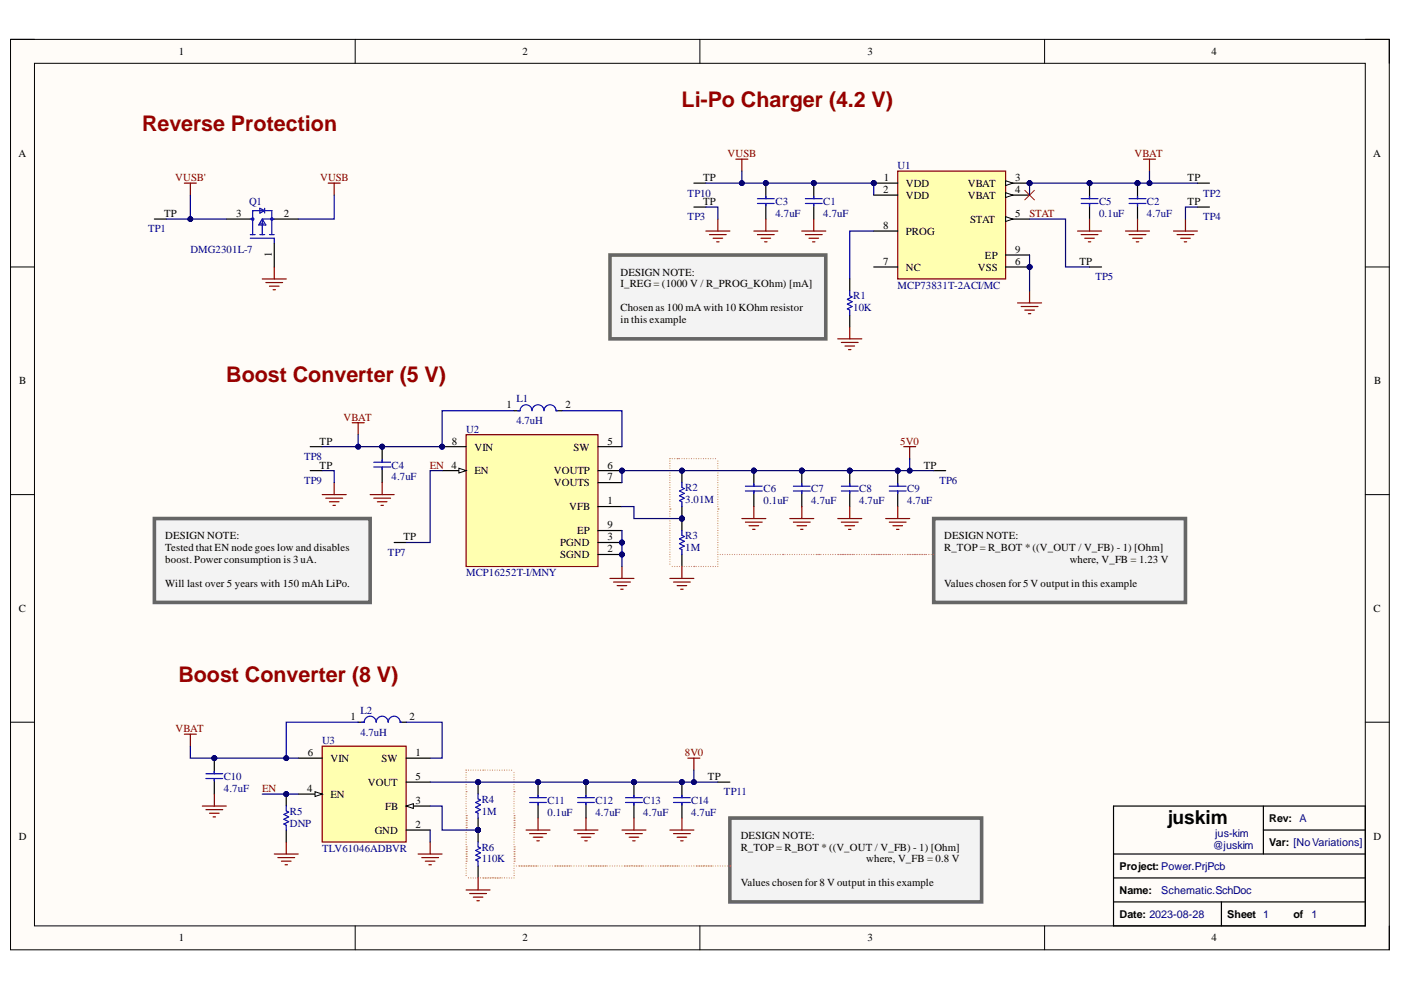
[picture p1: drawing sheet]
<svg xmlns="http://www.w3.org/2000/svg" width="297mm" height="210mm" viewBox="0 0 297 210" stroke-linecap="round" stroke-linejoin="round" font-family="sans-serif">
<defs><g id="words">
<g font-size="4.6" fill="#980000">
<text x="144.5" y="22.6">Li-Po Charger (4.2 V)</text>
<text x="30.1" y="27.7">Reverse Protection</text>
<text x="48" y="81.1">Boost Converter (5 V)</text>
<text x="37.8" y="144.6">Boost Converter (8 V)</text>
</g>
<text font-size="4.1" x="247.5" y="174.7">juskim</text>
<g font-size="2.3">
<text x="37.9" y="11.7">1</text>
<text x="110.8" y="11.7">2</text>
<text x="183.9" y="11.7">3</text>
<text x="256.9" y="11.7">4</text>
<text x="3.9" y="33.3">A</text>
<text x="291.1" y="33.3">A</text>
<text x="149.1" y="38.4">TP</text>
<text x="187.2" y="40.9">2</text>
<text x="187.4" y="38.4">1</text>
<text x="192.1" y="39.6">VDD</text>
<text x="205.2" y="39.6">VBAT</text>
<text x="215.3" y="38.4">3</text>
<text x="215.3" y="40.9">4</text>
<text x="251.8" y="38.4">TP</text>
<text x="34.8" y="46">TP</text>
<text x="50.1" y="46">3</text>
<text x="60.2" y="46">2</text>
<text x="149.1" y="43.4">TP</text>
<text x="192.1" y="42.2">VDD</text>
<text x="205.2" y="42.2">VBAT</text>
<text x="205.7" y="47.3">STAT</text>
<text x="215.3" y="46">5</text>
<text x="251.8" y="43.4">TP</text>
<text x="187.2" y="48.5">8</text>
<text x="192.1" y="49.8">PROG</text>
<text x="215.3" y="53.6">9</text>
<text x="57.6" y="54.4" transform="rotate(-90 57.6 54.4)">1</text>
<text x="131.6" y="58.4">DESIGN NOTE:</text>
<text x="187.2" y="56.1">7</text>
<text x="192.1" y="57.4">NC</text>
<text x="207.3" y="57.4">VSS</text>
<text x="208.8" y="54.9">EP</text>
<text x="215.3" y="56.1">6</text>
<text x="228.9" y="56.1">TP</text>
<text x="131.6" y="60.9">I_REG = (1000 V / R_PROG_KOhm) [mA]</text>
<text x="131.6" y="66">Chosen as 100 mA with 10 KOhm resistor</text>
<text x="131.6" y="68.6">in this example</text>
<text x="4.1" y="81.5">B</text>
<text x="291.3" y="81.5">B</text>
<text x="107.4" y="86.6">1</text>
<text x="119.9" y="86.6">2</text>
<text x="67.8" y="94.3">TP</text>
<text x="95.8" y="94.3">8</text>
<text x="100.6" y="95.5">VIN</text>
<text x="121.6" y="95.5">SW</text>
<text x="128.8" y="94.3">5</text>
<text x="67.8" y="99.3">TP</text>
<text x="100.6" y="100.6">EN</text>
<text x="117.4" y="100.6">VOUTP</text>
<text x="128.8" y="99.3">6</text>
<text x="128.8" y="101.9">7</text>
<text x="195.9" y="99.3">TP</text>
<text x="117.4" y="103.1">VOUTS</text>
<text x="128.8" y="106.9">1</text>
<text x="120.7" y="108.2">VFB</text>
<text x="122.3" y="113.3">EP</text>
<text x="128.8" y="112">9</text>
<text x="35" y="114.3">DESIGN NOTE:</text>
<text x="35" y="116.8">Tested that EN node goes low and disables</text>
<text x="35" y="119.4">boost. Power consumption is 3 uA.</text>
<text x="85.5" y="114.6">TP</text>
<text x="118.8" y="115.8">PGND</text>
<text x="118.8" y="118.4">SGND</text>
<text x="128.8" y="114.6">3</text>
<text x="128.8" y="117.1">2</text>
<text x="200.2" y="114.3">DESIGN NOTE:</text>
<text x="200.2" y="116.8">R_TOP = R_BOT * ((V_OUT / V_FB) - 1) [Ohm]</text>
<text x="226.8" y="119.4">where, V_FB = 1.23 V</text>
<text x="35" y="124.4">Will last over 5 years with 150 mAh LiPo.</text>
<text x="200.2" y="124.4">Values chosen for 5 V output in this example</text>
<text x="4" y="129.8">C</text>
<text x="291.2" y="129.8">C</text>
<text x="74.3" y="152.7">1</text>
<text x="86.8" y="152.7">2</text>
<text x="65.2" y="160.3">6</text>
<text x="70.1" y="161.6">VIN</text>
<text x="80.9" y="161.6">SW</text>
<text x="88.1" y="160.3">1</text>
<text x="65.2" y="167.9">4</text>
<text x="78" y="166.6">VOUT</text>
<text x="88.1" y="165.4">5</text>
<text x="150.1" y="165.4">TP</text>
<text x="70.1" y="169.2">EN</text>
<text x="81.7" y="171.7">FB</text>
<text x="88.1" y="170.4">3</text>
<text x="4" y="178">D</text>
<text x="79.5" y="176.8">GND</text>
<text x="88.1" y="175.5">2</text>
<text x="157" y="177.8">DESIGN NOTE:</text>
<text x="269.1" y="174.2">Rev: A</text>
<text x="269.1" y="179.3">Var: [NoVariations]</text>
<text x="291.2" y="178">D</text>
<text x="157" y="180.3">R_TOP = R_BOT * ((V_OUT / V_FB) - 1) [Ohm]</text>
<text x="183.7" y="182.9">where, V_FB = 0.8 V</text>
<text x="237.3" y="184.4">Project: Power.PrjPcb</text>
<text x="157" y="187.9">Values chosen for 8 V output in this example</text>
<text x="237.3" y="189.5">Name:</text>
<text x="237.3" y="194.5">Date: 2023-08-28</text>
<text x="260.2" y="194.5">Sheet 1</text>
<text x="274.2" y="194.5">of</text>
<text x="37.9" y="199.6">1</text>
<text x="110.8" y="199.6">2</text>
<text x="183.9" y="199.6">3</text>
<text x="256.9" y="199.6">4</text>
</g>
<g font-size="2.3" fill="#800000">
<text x="154.2" y="33.3">VUSB</text>
<text x="240.6" y="33.3">VBAT</text>
<text x="37.1" y="38.4">VUSB'</text>
<text x="67.9" y="38.4">VUSB</text>
<text x="218.3" y="46">STAT</text>
<text x="72.9" y="89.2">VBAT</text>
<text x="190.9" y="94.3">5V0</text>
<text x="91.1" y="99.3">EN 4</text>
<text x="37.2" y="155.2">VBAT</text>
<text x="145.2" y="160.3">8V0</text>
<text x="55.6" y="167.9">EN</text>
</g>
<g font-size="2.3" fill="#000080">
<text x="190.3" y="35.8">U1</text>
<text x="145.8" y="41.7">TP10</text>
<text x="255.1" y="41.7">TP2</text>
<text x="52.8" y="43.4">Q1</text>
<text x="145.8" y="46.7">TP3</text>
<text x="164.4" y="46">4.7uF</text>
<text x="164.4" y="43.4">C3</text>
<text x="174.6" y="46">4.7uF</text>
<text x="174.6" y="43.4">C1</text>
<text x="233" y="46">0.1uF</text>
<text x="233" y="43.4">C5</text>
<text x="243.2" y="46">4.7uF</text>
<text x="243.2" y="43.4">C2</text>
<text x="255.1" y="46.7">TP4</text>
<text x="31.4" y="49.3">TP1</text>
<text x="40.4" y="53.6">DMG2301L-7</text>
<text x="232.3" y="59.4">TP5</text>
<text x="180.9" y="63.5">R1</text>
<text x="190.3" y="61.2">MCP73831T-2ACI/MC</text>
<text x="180.9" y="66">10K</text>
<text x="109.5" y="89.9">4.7uH</text>
<text x="109.5" y="85.3">L1</text>
<text x="98.8" y="91.7">U2</text>
<text x="64.5" y="97.6">TP8</text>
<text x="83" y="101.9">4.7uF</text>
<text x="83" y="99.3">C4</text>
<text x="64.5" y="102.6">TP9</text>
<text x="145.3" y="106.7">3.01M</text>
<text x="145.3" y="104.2">R2</text>
<text x="161.9" y="106.9">0.1uF</text>
<text x="161.9" y="104.4">C6</text>
<text x="172" y="106.9">4.7uF</text>
<text x="172" y="104.4">C7</text>
<text x="182.2" y="106.9">4.7uF</text>
<text x="182.2" y="104.4">C8</text>
<text x="192.3" y="106.9">4.7uF</text>
<text x="192.3" y="104.4">C9</text>
<text x="199.2" y="102.6">TP6</text>
<text x="82.2" y="117.9">TP7</text>
<text x="145.3" y="116.8">1M</text>
<text x="145.3" y="114.3">R3</text>
<text x="98.8" y="122.2">MCP16252T-I/MNY</text>
<text x="76.4" y="156">4.7uH</text>
<text x="76.4" y="151.4">L2</text>
<text x="68.3" y="157.8">U3</text>
<text x="47.5" y="167.9">4.7uF</text>
<text x="47.5" y="165.4">C10</text>
<text x="61.4" y="172.7">R5</text>
<text x="102.1" y="172.7">1M</text>
<text x="102.1" y="170.2">R4</text>
<text x="116.1" y="173">0.1uF</text>
<text x="116.1" y="170.4">C11</text>
<text x="126.2" y="173">4.7uF</text>
<text x="126.2" y="170.4">C12</text>
<text x="136.4" y="173">4.7uF</text>
<text x="136.4" y="170.4">C13</text>
<text x="146.5" y="173">4.7uF</text>
<text x="146.5" y="170.4">C14</text>
<text x="153.5" y="168.7">TP11</text>
<text x="61.4" y="175.3">DNP</text>
<text x="257.6" y="177.5">jus-kim</text>
<text x="68.3" y="180.6">TLV61046ADBVR</text>
<text x="102.1" y="182.9">110K</text>
<text x="102.1" y="180.3">R6</text>
<text x="257.1" y="180.1">@juskim</text>
<text x="246.2" y="189.5">Schematic.SchDoc</text>
<text x="278" y="194.5">1</text>
</g>
</g></defs>
<path d="M2.2 8.4h292.4v193h-292.4z" fill-rule="evenodd" fill="#fffcf8"/>
<path d="M2.2 8.4h292.4v193h-292.4z" fill="none" stroke="#000" stroke-width=".21"/>
<path d="M7.3 13.4h282.2v182.9h-282.2z" fill-rule="evenodd" fill="#fffcf8"/>
<g fill="none" stroke="#000" stroke-width=".21">
<path d="M2.2 8.3h5.1M7.3 13.4h282.2v182.9h-282.2zM75.3 8.3v5.1M148.4 8.3v5.1M221.5 8.4v5M289.5 8.4h5.1v5M2.2 56.6h5.1M289.5 56.6h5.1M2.2 104.9h5.1M289.5 104.9h5.1M2.2 153.1h5.1M289.5 153.1h5.1"/>
<path d="M75.3 196.3v5.1M148.4 196.3v5.1M221.5 196.3v5.1M294.6 196.3v5.1"/>
</g>
<path d="M236.1 170.9h53.4v25.4h-53.4zM267.9 170.9v10.2M267.9 176h21.6M236.1 191.2h53.4M236.1 186.1h53.4M236.1 181.1h53.4M259 191.2v5.1" fill="none" stroke="#000" stroke-width=".25"/>
<circle cx="185.2" cy="38.8" r=".51" fill="#000080"/>
<circle cx="185.2" cy="38.8" r=".51" fill="none" stroke="#000080" stroke-width=".21"/>
<circle cx="218.3" cy="38.8" r=".51" fill="#000080"/>
<circle cx="218.3" cy="38.8" r=".51" fill="none" stroke="#000080" stroke-width=".21"/>
<circle cx="218.3" cy="56.6" r=".51" fill="#000080"/>
<circle cx="218.3" cy="56.6" r=".51" fill="none" stroke="#000080" stroke-width=".21"/>
<path d="M190.3 36.3h22.9v22.8h-22.9z" fill-rule="evenodd" fill="#ffffb0"/>
<path d="M190.3 36.3h22.9v22.8h-22.9z" fill="none" stroke="#800000" stroke-width=".25"/>
<path d="M185.2 38.8h5.1" fill="none" stroke="#000" stroke-width=".25"/>
<circle cx="185.2" cy="38.8" r=".51" fill="#000080"/>
<circle cx="185.2" cy="38.8" r=".51" fill="none" stroke="#000080" stroke-width=".21"/>
<path d="M213.2 38.8h5.1M185.2 41.4h5.1" fill="none" stroke="#000" stroke-width=".25"/>
<path d="M213.2 38.3l1.5 .5-1.5 .5z" fill="#f8fcff"/>
<path d="M213.2 38.3l1.5 .5-1.5 .5z" fill="none" stroke="#000" stroke-width=".21"/>
<circle cx="218.3" cy="38.8" r=".51" fill="#000080"/>
<circle cx="218.3" cy="38.8" r=".51" fill="none" stroke="#000080" stroke-width=".21"/>
<path d="M213.2 41.4h5.1" fill="none" stroke="#000" stroke-width=".25"/>
<path d="M213.2 40.9l1.5 .5-1.5 .5z" fill="#f8fcff"/>
<path d="M213.2 40.9l1.5 .5-1.5 .5z" fill="none" stroke="#000" stroke-width=".21"/>
<path d="M213.2 56.6h5.1" fill="none" stroke="#000" stroke-width=".25"/>
<circle cx="218.3" cy="56.6" r=".51" fill="#000080"/>
<circle cx="218.3" cy="56.6" r=".51" fill="none" stroke="#000080" stroke-width=".21"/>
<path d="M213.2 54.1h5.1M213.2 46.4h5.1" fill="none" stroke="#000" stroke-width=".25"/>
<path d="M213.2 45.9l1.5 .5-1.5 .6z" fill="#f8fcff"/>
<path d="M213.2 45.9l1.5 .5-1.5 .6z" fill="none" stroke="#000" stroke-width=".21"/>
<path d="M185.2 49h5.1M185.2 56.6h5.1" fill="none" stroke="#000" stroke-width=".25"/>
<path d="M156 33.7h2.6M157.3 33.7v2.6M215.8 64.2h5M216.5 65h3.6M217.3 65.7h2M218 66.5h.6M218.3 61.7v2.5" fill="none" stroke="#800000" stroke-width=".25"/>
<circle cx="93.7" cy="94.7" r=".51" fill="#000080"/>
<circle cx="93.7" cy="94.7" r=".51" fill="none" stroke="#000080" stroke-width=".21"/>
<circle cx="131.9" cy="99.8" r=".51" fill="#000080"/>
<circle cx="131.9" cy="99.8" r=".51" fill="none" stroke="#000080" stroke-width=".21"/>
<circle cx="131.9" cy="115" r=".51" fill="#000080"/>
<circle cx="131.9" cy="115" r=".51" fill="none" stroke="#000080" stroke-width=".21"/>
<circle cx="131.9" cy="117.6" r=".51" fill="#000080"/>
<circle cx="131.9" cy="117.6" r=".51" fill="none" stroke="#000080" stroke-width=".21"/>
<path d="M98.8 92.2h28v27.9h-28z" fill-rule="evenodd" fill="#ffffb0"/>
<path d="M98.8 92.2h28v27.9h-28z" fill="none" stroke="#800000" stroke-width=".25"/>
<path d="M93.7 94.7h5.1" fill="none" stroke="#000" stroke-width=".25"/>
<circle cx="93.7" cy="94.7" r=".51" fill="#000080"/>
<circle cx="93.7" cy="94.7" r=".51" fill="none" stroke="#000080" stroke-width=".21"/>
<path d="M93.7 99.8h5.1" fill="none" stroke="#000" stroke-width=".25"/>
<path d="M97.3 99.3l1.5 .5-1.5 .5z" fill="#f8fcff"/>
<path d="M97.3 99.3l1.5 .5-1.5 .5z" fill="none" stroke="#000" stroke-width=".21"/>
<path d="M126.8 94.7h5.1M126.8 99.8h5.1M126.8 112.5h5.1M126.8 107.4h5.1" fill="none" stroke="#000" stroke-width=".25"/>
<circle cx="131.9" cy="99.8" r=".51" fill="#000080"/>
<circle cx="131.9" cy="99.8" r=".51" fill="none" stroke="#000080" stroke-width=".21"/>
<path d="M126.8 102.3h5.1M126.8 115h5.1" fill="none" stroke="#000" stroke-width=".25"/>
<circle cx="131.9" cy="115" r=".51" fill="#000080"/>
<circle cx="131.9" cy="115" r=".51" fill="none" stroke="#000080" stroke-width=".21"/>
<path d="M126.8 117.6h5.1" fill="none" stroke="#000" stroke-width=".25"/>
<circle cx="131.9" cy="117.6" r=".51" fill="#000080"/>
<circle cx="131.9" cy="117.6" r=".51" fill="none" stroke="#000080" stroke-width=".21"/>
<circle cx="172.5" cy="38.8" r=".51" fill="#000080"/>
<circle cx="172.5" cy="38.8" r=".51" fill="none" stroke="#000080" stroke-width=".21"/>
<path d="M172.5 38.8v3.3" fill="none" stroke="#000" stroke-width=".25"/>
<circle cx="172.5" cy="38.8" r=".51" fill="#000080"/>
<circle cx="172.5" cy="38.8" r=".51" fill="none" stroke="#000080" stroke-width=".21"/>
<path d="M172.5 43.1v3.3" fill="none" stroke="#000" stroke-width=".25"/>
<path d="M170.8 43.1h3.5M170.8 42.1h3.5M172.5 41.6v.5M172.5 43.1v.5" fill="none" stroke="#00f" stroke-width=".25"/>
<circle cx="241.2" cy="38.8" r=".51" fill="#000080"/>
<circle cx="241.2" cy="38.8" r=".51" fill="none" stroke="#000080" stroke-width=".21"/>
<path d="M241.2 38.8v3.3" fill="none" stroke="#000" stroke-width=".25"/>
<circle cx="241.2" cy="38.8" r=".51" fill="#000080"/>
<circle cx="241.2" cy="38.8" r=".51" fill="none" stroke="#000080" stroke-width=".21"/>
<path d="M241.2 43.1v3.3" fill="none" stroke="#000" stroke-width=".25"/>
<path d="M239.4 43.1h3.6M239.4 42.1h3.6M241.2 41.6v.5M241.2 43.1v.5" fill="none" stroke="#00f" stroke-width=".25"/>
<path d="M238.6 49h5.1M239.4 49.7h3.6M240.2 50.5h2M240.9 51.3h.5M241.2 46.4v2.6" fill="none" stroke="#800000" stroke-width=".25"/>
<path d="M129.3 54.1h45.8v17.7h-45.8z" fill-rule="evenodd" fill="#f3f3f3"/>
<path d="M129.3 54.1h45.8v17.7h-45.8z" fill="none" stroke="#666" stroke-width=".76"/>
<path d="M180.2 59.1v2.6M180.2 66.8v2.5" fill="none" stroke="#000" stroke-width=".25"/>
<path d="M180.2 61.7v1l.5 .3-1 .5 1 .5-1 .5 1 .5-1 .5 .5 .2v1.1" fill="none" stroke="#00f" stroke-width=".25"/>
<g fill="none" stroke="#800000" stroke-width=".25">
<path d="M242.4 33.7h2.6M243.7 33.7v2.6M170 49h5.1M170.8 49.7h3.5M171.5 50.5h2M172.3 51.3h.5M172.5 46.4v2.6M177.6 71.8h5.1M178.4 72.6h3.5M179.1 73.4h2.1M179.9 74.1h.5M180.2 69.3v2.5"/>
<path d="M74.7 89.6h2.5M75.9 89.6v2.6"/>
</g>
<path d="M198 109.9h53.3v17.8h-53.3z" fill-rule="evenodd" fill="#f3f3f3"/>
<path d="M198 109.9h53.3v17.8h-53.3z" fill="none" stroke="#666" stroke-width=".76"/>
<circle cx="144.6" cy="99.8" r=".51" fill="#000080"/>
<circle cx="144.6" cy="99.8" r=".51" fill="none" stroke="#000080" stroke-width=".21"/>
<circle cx="144.6" cy="109.9" r=".51" fill="#000080"/>
<circle cx="144.6" cy="109.9" r=".51" fill="none" stroke="#000080" stroke-width=".21"/>
<path d="M144.6 99.8v2.5" fill="none" stroke="#000" stroke-width=".25"/>
<circle cx="144.6" cy="99.8" r=".51" fill="#000080"/>
<circle cx="144.6" cy="99.8" r=".51" fill="none" stroke="#000080" stroke-width=".21"/>
<path d="M144.6 107.4v2.5" fill="none" stroke="#000" stroke-width=".25"/>
<circle cx="144.6" cy="109.9" r=".51" fill="#000080"/>
<circle cx="144.6" cy="109.9" r=".51" fill="none" stroke="#000080" stroke-width=".21"/>
<path d="M144.6 102.3v1l.5 .3-1 .5 1 .5-1 .5 1 .5-1 .5 .5 .3v1" fill="none" stroke="#00f" stroke-width=".25"/>
<circle cx="170" cy="99.8" r=".51" fill="#000080"/>
<circle cx="170" cy="99.8" r=".51" fill="none" stroke="#000080" stroke-width=".21"/>
<path d="M170 99.8v3.3" fill="none" stroke="#000" stroke-width=".25"/>
<circle cx="170" cy="99.8" r=".51" fill="#000080"/>
<circle cx="170" cy="99.8" r=".51" fill="none" stroke="#000080" stroke-width=".21"/>
<path d="M170 104.1v3.3" fill="none" stroke="#000" stroke-width=".25"/>
<path d="M168.2 104.1h3.6M168.2 103.1h3.6M170 102.6v.5M170 104.1v.5" fill="none" stroke="#00f" stroke-width=".25"/>
<path d="M167.5 109.9h5M168.2 110.7h3.6M169 111.5h2M169.7 112.2h.5M170 107.4v2.5" fill="none" stroke="#800000" stroke-width=".25"/>
<circle cx="180.2" cy="99.8" r=".51" fill="#000080"/>
<circle cx="180.2" cy="99.8" r=".51" fill="none" stroke="#000080" stroke-width=".21"/>
<path d="M180.2 99.8v3.3" fill="none" stroke="#000" stroke-width=".25"/>
<circle cx="180.2" cy="99.8" r=".51" fill="#000080"/>
<circle cx="180.2" cy="99.8" r=".51" fill="none" stroke="#000080" stroke-width=".21"/>
<path d="M180.2 104.1v3.3" fill="none" stroke="#000" stroke-width=".25"/>
<path d="M178.4 104.1h3.5M178.4 103.1h3.5M180.2 102.6v.5M180.2 104.1v.5" fill="none" stroke="#00f" stroke-width=".25"/>
<path d="M177.6 109.9h5.1M178.4 110.7h3.5M179.1 111.5h2.1M179.9 112.2h.5M180.2 107.4v2.5" fill="none" stroke="#800000" stroke-width=".25"/>
<circle cx="159.8" cy="99.8" r=".51" fill="#000080"/>
<circle cx="159.8" cy="99.8" r=".51" fill="none" stroke="#000080" stroke-width=".21"/>
<path d="M159.8 99.8v3.3" fill="none" stroke="#000" stroke-width=".25"/>
<circle cx="159.8" cy="99.8" r=".51" fill="#000080"/>
<circle cx="159.8" cy="99.8" r=".51" fill="none" stroke="#000080" stroke-width=".21"/>
<path d="M159.8 104.1v3.3" fill="none" stroke="#000" stroke-width=".25"/>
<path d="M158 104.1h3.6M158 103.1h3.6M159.8 102.6v.5M159.8 104.1v.5" fill="none" stroke="#00f" stroke-width=".25"/>
<path d="M191.6 94.7h2.5M192.9 94.7v2.6M157.3 109.9h5.1M158 110.7h3.6M158.8 111.5h2M159.6 112.2h.5M159.8 107.4v2.5M129.3 122.6h5.1M130.1 123.4h3.5M130.8 124.2h2.1M131.6 124.9h.5M131.9 120.1v2.5" fill="none" stroke="#800000" stroke-width=".25"/>
<circle cx="144.6" cy="109.9" r=".51" fill="#000080"/>
<circle cx="144.6" cy="109.9" r=".51" fill="none" stroke="#000080" stroke-width=".21"/>
<path d="M144.6 109.9v2.6" fill="none" stroke="#000" stroke-width=".25"/>
<circle cx="144.6" cy="109.9" r=".51" fill="#000080"/>
<circle cx="144.6" cy="109.9" r=".51" fill="none" stroke="#000080" stroke-width=".21"/>
<path d="M144.6 117.6v2.5" fill="none" stroke="#000" stroke-width=".25"/>
<path d="M144.6 112.5v1l.5 .3-1 .5 1 .5-1 .5 1 .5-1 .5 .5 .3v1" fill="none" stroke="#00f" stroke-width=".25"/>
<path d="M142 122.6h5.1M142.8 123.4h3.6M143.6 124.2h2M144.3 124.9h.5M144.6 120.1v2.5" fill="none" stroke="#800000" stroke-width=".25"/>
<circle cx="81" cy="94.7" r=".51" fill="#000080"/>
<circle cx="81" cy="94.7" r=".51" fill="none" stroke="#000080" stroke-width=".21"/>
<path d="M81 94.7v3.3" fill="none" stroke="#000" stroke-width=".25"/>
<circle cx="81" cy="94.7" r=".51" fill="#000080"/>
<circle cx="81" cy="94.7" r=".51" fill="none" stroke="#000080" stroke-width=".21"/>
<path d="M81 99v3.3M109 87.1h1.3M117.9 87.1h1.3" fill="none" stroke="#000" stroke-width=".25"/>
<path d="M79.2 99h3.6M79.2 98h3.6M81 97.5v.5M81 99v.5M109.7 87.1h.6a1.27 1.27 0 0 1 1.2-1.3 1.27 1.27 0 0 1 1.3 1.3 1.27 1.27 0 0 1 1.3-1.3 1.27 1.27 0 0 1 1.2 1.3 1.27 1.27 0 0 1 1.3-1.3 1.27 1.27 0 0 1 1.3 1.3h.2" fill="none" stroke="#00f" stroke-width=".25"/>
<path d="M78.5 104.9h5.1M79.2 105.6h3.6M80 106.4h2M80.8 107.1h.5M81 102.3v2.6" fill="none" stroke="#800000" stroke-width=".25"/>
<circle cx="190.3" cy="99.8" r=".51" fill="#000080"/>
<circle cx="190.3" cy="99.8" r=".51" fill="none" stroke="#000080" stroke-width=".21"/>
<path d="M190.3 99.8v3.3" fill="none" stroke="#000" stroke-width=".25"/>
<circle cx="190.3" cy="99.8" r=".51" fill="#000080"/>
<circle cx="190.3" cy="99.8" r=".51" fill="none" stroke="#000080" stroke-width=".21"/>
<path d="M190.3 104.1v3.3" fill="none" stroke="#000" stroke-width=".25"/>
<path d="M188.5 104.1h3.6M188.5 103.1h3.6M190.3 102.6v.5M190.3 104.1v.5" fill="none" stroke="#00f" stroke-width=".25"/>
<path d="M187.8 109.9h5.1M188.5 110.7h3.6M189.3 111.5h2.1M190.1 112.2h.5M190.3 107.4v2.5" fill="none" stroke="#800000" stroke-width=".25"/>
<path d="M217.3 40.4l2 2M219.3 40.4l-2 2" fill="none" stroke="#f00" stroke-width=".21"/>
<circle cx="162.4" cy="38.8" r=".51" fill="#000080"/>
<circle cx="162.4" cy="38.8" r=".51" fill="none" stroke="#000080" stroke-width=".21"/>
<path d="M162.4 38.8v3.3" fill="none" stroke="#000" stroke-width=".25"/>
<circle cx="162.4" cy="38.8" r=".51" fill="#000080"/>
<circle cx="162.4" cy="38.8" r=".51" fill="none" stroke="#000080" stroke-width=".21"/>
<path d="M253.9 38.8h2.5M32.7 46.4h2.6M147.1 43.9h2.6M162.4 43.1v3.3M231 56.6h2.6M253.9 43.9h2.5M198 99.8h2.5M83.6 115h2.5" fill="none" stroke="#000" stroke-width=".25"/>
<path d="M160.6 43.1h3.5M160.6 42.1h3.5M162.4 41.6v.5M162.4 43.1v.5" fill="none" stroke="#00f" stroke-width=".25"/>
<g fill="none" stroke="#800000" stroke-width=".25">
<path d="M149.7 49h5M150.4 49.7h3.6M151.2 50.5h2M151.9 51.3h.6M152.2 46.4v2.6M159.8 49h5.1M160.6 49.7h3.5M161.3 50.5h2.1M162.1 51.3h.5M162.4 46.4v2.6M248.8 49h5.1M249.6 49.7h3.5"/>
<path d="M250.3 50.5h2.1M251.1 51.3h.5M251.3 46.4v2.6"/>
</g>
<g fill="none" stroke="#e69138" stroke-width=".25">
<path d="M142 97.2h.1M142 97.8h.1M142 98.3h.1M142 98.8h.1M142 99.3h.1M142 99.8h.1M142.5 97.2h.1M143 97.2h.1M143.6 97.2h.1M144.1 97.2h.1M144.6 97.2h.1M145.1 97.2h.1"/>
<path d="M145.6 97.2h.1M146.1 97.2h.1M146.6 97.2h.1M147.1 97.2h.1M147.6 97.2h.1M148.1 97.2h.1M148.6 97.2h.1M149.1 97.2h.1M149.7 97.2h.1M150.2 97.2h.1M150.7 97.2h.1M151.2 97.2h.1"/>
<path d="M151.7 97.2h.1M152.2 97.8h.1M152.2 98.3h.1M152.2 98.8h.1M152.2 99.3h.1M152.2 99.8h.1M142 107.9h.1M142 100.3h.1M142 100.8h.1M142 101.3h.1M142 101.8h.1M142 102.3h.1"/>
<path d="M142 102.8h.1M142 103.3h.1M142 103.8v.1M142 104.4h.1M142 104.9h.1M142 105.4h.1M142 105.9h.1M142 106.4h.1M142 106.9h.1M142 107.4h.1M142 108.4h.1M142 108.9h.1"/>
<path d="M142 109.4h.1M142 109.9v.1M142 110.5h.1M142 111h.1M142 111.5h.1M142 112h.1M142 112.5h.1M142 113h.1M142 113.5h.1M142 114h.1M142 114.5h.1M142 115h.1"/>
<path d="M142 115.5h.1M142 116h.1M142 116.6h.1M142 117.1h.1M142 117.6h.1M142 118.1h.1M142 118.6h.1M142 119.1h.1M142 119.6h.1M152.2 107.9h.1M152.2 100.3h.1M152.2 100.8h.1"/>
<path d="M152.2 101.3h.1M152.2 101.8h.1M152.2 102.3h.1M152.2 102.8h.1M152.2 103.3h.1M152.2 103.8v.1M152.2 104.4h.1M152.2 104.9h.1M152.2 105.4h.1M152.2 105.9h.1M152.2 106.4h.1M152.2 106.9h.1"/>
<path d="M152.2 107.4h.1M152.2 108.4h.1M152.2 108.9h.1M152.2 109.4h.1M152.2 109.9v.1M152.2 110.5h.1M152.2 111h.1M152.2 111.5h.1M152.2 112h.1M152.2 112.5h.1M152.2 113h.1M152.2 113.5h.1"/>
<path d="M152.2 114h.1M152.2 114.5h.1M152.2 115h.1M152.2 115.5h.1M152.2 116h.1M152.2 116.6h.1M152.2 117.1h.1M152.2 117.6h.1M152.2 118.1h.1M152.2 118.6h.1M152.2 119.1h.1M152.2 119.6h.1"/>
<path d="M152.7 117.6h.1M153.2 117.6h.1M153.7 117.6h.1M154.2 117.6h.1M154.7 117.6h.1M155.2 117.6h.1M155.8 117.6h.1M156.3 117.6h.1M156.8 117.6h.1M157.3 117.6h.1M157.8 117.6h.1M158.3 117.6h.1"/>
<path d="M158.8 117.6h.1M159.3 117.6h.1M159.8 117.6h.1M160.3 117.6h.1M160.8 117.6h.1M161.3 117.6h.1M161.9 117.6h.1M162.4 117.6h.1M162.9 117.6h.1M163.4 117.6h.1M163.9 117.6h.1M164.4 117.6h.1"/>
<path d="M164.9 117.6h.1M165.4 117.6h.1M165.9 117.6h.1M166.4 117.6h.1M166.9 117.6h.1M167.4 117.6h.1M168 117.6h.1M168.5 117.6h.1M169 117.6h.1M169.5 117.6h.1M170 117.6h.1M170.5 117.6h.1"/>
<path d="M171 117.6h.1M171.5 117.6h.1M172 117.6h.1M172.5 117.6h.1M173 117.6h.1M173.5 117.6h.1M174.1 117.6h.1M174.6 117.6h.1M175.1 117.6h.1M175.6 117.6h.1M176.1 117.6h.1M176.6 117.6h.1"/>
<path d="M177.1 117.6h.1M177.6 117.6h.1M178.1 117.6h.1M178.6 117.6h.1M179.1 117.6h.1M179.7 117.6h.1M180.2 117.6h.1M180.7 117.6h.1M181.2 117.6h.1M181.7 117.6h.1M182.2 117.6h.1M182.7 117.6h.1"/>
<path d="M183.2 117.6h.1M183.7 117.6h.1M184.2 117.6h.1M184.7 117.6h.1M185.2 117.6h.1M185.8 117.6h.1M186.3 117.6h.1M186.8 117.6h.1M187.3 117.6h.1M187.8 117.6h.1M188.3 117.6h.1M188.8 117.6h.1"/>
<path d="M189.3 117.6h.1M189.8 117.6h.1M190.3 117.6h.1M190.8 117.6h.1M191.3 117.6h.1M191.8 117.6h.1M192.4 117.6h.1M192.9 117.6h.1M193.4 117.6h.1M193.9 117.6h.1M194.4 117.6h.1M194.9 117.6h.1"/>
<path d="M195.4 117.6h.1M195.9 117.6h.1M196.4 117.6h.1M196.9 117.6h.1M197.4 117.6h.1M197.9 117.6h.1M142.5 120.1h.1M143 120.1h.1M143.6 120.1h.1M144.1 120.1h.1M144.6 120.1h.1M145.1 120.1h.1"/>
<path d="M145.6 120.1h.1M146.1 120.1h.1M146.6 120.1h.1M147.1 120.1h.1M147.6 120.1h.1M148.1 120.1h.1M148.6 120.1h.1M149.1 120.1h.1M149.7 120.1h.1M150.2 120.1h.1M150.7 120.1h.1M151.2 120.1h.1"/>
<path d="M151.7 120.1h.1M152.2 120.1h.1"/>
</g>
<path d="M32.7 109.9h45.8v17.8h-45.8z" fill-rule="evenodd" fill="#f3f3f3"/>
<path d="M32.7 109.9h45.8v17.8h-45.8z" fill="none" stroke="#666" stroke-width=".76"/>
<path d="M147.1 38.8h2.6M48 46.4h5.1M58.1 51.5v5.1M58.1 46.4h5.1M65.8 94.7h2.5M65.8 99.8h2.5" fill="none" stroke="#000" stroke-width=".25"/>
<g fill="none" stroke="#800000" stroke-width=".25">
<path d="M39.1 38.8h2.5M40.4 38.8v2.6M69.6 38.8h2.5M70.9 38.8v2.6M55.6 59.1h5.1M56.4 59.9h3.5M58.1 56.6v2.5M57.1 60.7h2.1M57.9 61.4h.5M68.3 104.9h5.1M69.1 105.6h3.5M69.8 106.4h2.1"/>
<path d="M70.6 107.1h.5M70.9 102.3v2.6"/>
</g>
<g fill="none" stroke="#00f" stroke-width=".25">
<path d="M53.1 50.5h5v1M53.1 49.7h1M53.1 46.4h.5M53.6 49.7v-5h4v5M55.1 49.7h1M55.1 47.5h.8M55.1 44.2l1 .5-1 .5zM55.6 46.7v3M55.6 46.4l.8 1.3h-1.6zM55.6 46.4h2.5M56.1 44.2v1M57.1 49.7h1"/>
<circle cx="53.6" cy="46.4" r=".26"/>
<circle cx="57.6" cy="46.4" r=".25"/>
</g>
<path d="M68.3 158.2h17.8v20.3h-17.8z" fill-rule="evenodd" fill="#ffffb0"/>
<path d="M68.3 158.2h17.8v20.3h-17.8z" fill="none" stroke="#800000" stroke-width=".25"/>
<path d="M63.2 160.7h5.1M63.2 168.4h5.1" fill="none" stroke="#000" stroke-width=".25"/>
<path d="M66.8 167.9l1.5 .5-1.5 .5z" fill="#f8fcff"/>
<path d="M66.8 167.9l1.5 .5-1.5 .5z" fill="none" stroke="#000" stroke-width=".21"/>
<path d="M86.1 170.9h5.1" fill="none" stroke="#000" stroke-width=".25"/>
<path d="M86.1 170.9l1.5-.5v1z" fill="#f8fcff"/>
<path d="M86.1 170.9l1.5-.5v1z" fill="none" stroke="#000" stroke-width=".21"/>
<path d="M86.1 160.7h5.1M86.1 165.8h5.1M86.1 176h5.1" fill="none" stroke="#000" stroke-width=".25"/>
<circle cx="231" cy="38.8" r=".51" fill="#000080"/>
<circle cx="231" cy="38.8" r=".51" fill="none" stroke="#000080" stroke-width=".21"/>
<path d="M231 38.8v3.3" fill="none" stroke="#000" stroke-width=".25"/>
<circle cx="231" cy="38.8" r=".51" fill="#000080"/>
<circle cx="231" cy="38.8" r=".51" fill="none" stroke="#000080" stroke-width=".21"/>
<path d="M231 43.1v3.3M75.9 153.1h1.3M84.8 153.1h1.3" fill="none" stroke="#000" stroke-width=".25"/>
<path d="M229.2 43.1h3.6M229.2 42.1h3.6M231 41.6v.5M231 43.1v.5M76.7 153.1h.5a1.27 1.27 0 0 1 1.3-1.2 1.27 1.27 0 0 1 1.3 1.2 1.27 1.27 0 0 1 1.2-1.2 1.27 1.27 0 0 1 1.3 1.2 1.27 1.27 0 0 1 1.3-1.2 1.27 1.27 0 0 1 1.2 1.2h.3" fill="none" stroke="#00f" stroke-width=".25"/>
<path d="M228.5 49h5.1M229.2 49.7h3.6M230 50.5h2M230.7 51.3h.6M231 46.4v2.6M39.1 155.7h2.5M40.4 155.7v2.5M91.2 178.5v2.6M88.7 181.1h5M89.4 181.8h3.6M90.2 182.6h2M90.9 183.4h.6" fill="none" stroke="#800000" stroke-width=".25"/>
<circle cx="45.4" cy="160.7" r=".51" fill="#000080"/>
<circle cx="45.4" cy="160.7" r=".51" fill="none" stroke="#000080" stroke-width=".21"/>
<path d="M45.4 160.7v3.3" fill="none" stroke="#000" stroke-width=".25"/>
<circle cx="45.4" cy="160.7" r=".51" fill="#000080"/>
<circle cx="45.4" cy="160.7" r=".51" fill="none" stroke="#000080" stroke-width=".21"/>
<path d="M45.4 165.1v3.3" fill="none" stroke="#000" stroke-width=".25"/>
<path d="M43.7 165.1h3.5M43.7 164h3.5M45.4 163.5v.5M45.4 165.1v.5" fill="none" stroke="#00f" stroke-width=".25"/>
<path d="M42.9 170.9h5.1M43.7 171.7h3.5M44.4 172.4h2.1M45.2 173.2h.5M45.4 168.4v2.5" fill="none" stroke="#800000" stroke-width=".25"/>
<path d="M154.7 173.5h53.4v17.7h-53.4z" fill-rule="evenodd" fill="#f3f3f3"/>
<path d="M154.7 173.5h53.4v17.7h-53.4z" fill="none" stroke="#666" stroke-width=".76"/>
<circle cx="60.7" cy="168.4" r=".51" fill="#000080"/>
<circle cx="60.7" cy="168.4" r=".51" fill="none" stroke="#000080" stroke-width=".21"/>
<path d="M60.7 168.4v2.5" fill="none" stroke="#000" stroke-width=".25"/>
<circle cx="60.7" cy="168.4" r=".51" fill="#000080"/>
<circle cx="60.7" cy="168.4" r=".51" fill="none" stroke="#000080" stroke-width=".21"/>
<path d="M60.7 176v2.5" fill="none" stroke="#000" stroke-width=".25"/>
<path d="M60.7 170.9v1l.5 .3-1 .5 1 .5-1 .5 1 .5-1 .5 .5 .3v1" fill="none" stroke="#00f" stroke-width=".25"/>
<path d="M60.7 178.5v2.6M58.1 181.1h5.1M58.9 181.8h3.6M59.7 182.6h2M60.4 183.4h.5" fill="none" stroke="#800000" stroke-width=".25"/>
<circle cx="101.4" cy="165.8" r=".51" fill="#000080"/>
<circle cx="101.4" cy="165.8" r=".51" fill="none" stroke="#000080" stroke-width=".21"/>
<circle cx="101.4" cy="176" r=".51" fill="#000080"/>
<circle cx="101.4" cy="176" r=".51" fill="none" stroke="#000080" stroke-width=".21"/>
<path d="M101.4 165.8v2.6" fill="none" stroke="#000" stroke-width=".25"/>
<circle cx="101.4" cy="165.8" r=".51" fill="#000080"/>
<circle cx="101.4" cy="165.8" r=".51" fill="none" stroke="#000080" stroke-width=".21"/>
<path d="M101.4 173.5v2.5" fill="none" stroke="#000" stroke-width=".25"/>
<circle cx="101.4" cy="176" r=".51" fill="#000080"/>
<circle cx="101.4" cy="176" r=".51" fill="none" stroke="#000080" stroke-width=".21"/>
<path d="M101.4 168.4v1l.5 .2-1 .5 1 .6-1 .5 1 .5-1 .5 .5 .2v1.1" fill="none" stroke="#00f" stroke-width=".25"/>
<circle cx="124.2" cy="165.8" r=".51" fill="#000080"/>
<circle cx="124.2" cy="165.8" r=".51" fill="none" stroke="#000080" stroke-width=".21"/>
<path d="M124.2 165.8v3.3" fill="none" stroke="#000" stroke-width=".25"/>
<circle cx="124.2" cy="165.8" r=".51" fill="#000080"/>
<circle cx="124.2" cy="165.8" r=".51" fill="none" stroke="#000080" stroke-width=".21"/>
<path d="M124.2 170.1v3.4" fill="none" stroke="#000" stroke-width=".25"/>
<path d="M122.5 170.1h3.5M122.5 169.1h3.5M124.2 168.6v.5M124.2 170.1v.6" fill="none" stroke="#00f" stroke-width=".25"/>
<path d="M121.7 176h5.1M122.5 176.7h3.5M123.2 177.5h2.1M124 178.3h.5M124.2 173.5v2.5" fill="none" stroke="#800000" stroke-width=".25"/>
<circle cx="134.4" cy="165.8" r=".51" fill="#000080"/>
<circle cx="134.4" cy="165.8" r=".51" fill="none" stroke="#000080" stroke-width=".21"/>
<path d="M134.4 165.8v3.3" fill="none" stroke="#000" stroke-width=".25"/>
<circle cx="134.4" cy="165.8" r=".51" fill="#000080"/>
<circle cx="134.4" cy="165.8" r=".51" fill="none" stroke="#000080" stroke-width=".21"/>
<path d="M134.4 170.1v3.4" fill="none" stroke="#000" stroke-width=".25"/>
<path d="M132.6 170.1h3.6M132.6 169.1h3.6M134.4 168.6v.5M134.4 170.1v.6" fill="none" stroke="#00f" stroke-width=".25"/>
<path d="M131.9 176h5.1M132.6 176.7h3.6M133.4 177.5h2M134.2 178.3h.5M134.4 173.5v2.5" fill="none" stroke="#800000" stroke-width=".25"/>
<circle cx="114.1" cy="165.8" r=".51" fill="#000080"/>
<circle cx="114.1" cy="165.8" r=".51" fill="none" stroke="#000080" stroke-width=".21"/>
<path d="M114.1 165.8v3.3" fill="none" stroke="#000" stroke-width=".25"/>
<circle cx="114.1" cy="165.8" r=".51" fill="#000080"/>
<circle cx="114.1" cy="165.8" r=".51" fill="none" stroke="#000080" stroke-width=".21"/>
<path d="M114.1 170.1v3.4" fill="none" stroke="#000" stroke-width=".25"/>
<path d="M112.3 170.1h3.5M112.3 169.1h3.5M114.1 168.6v.5M114.1 170.1v.6" fill="none" stroke="#00f" stroke-width=".25"/>
<path d="M111.5 176h5.1M112.3 176.7h3.6M113.1 177.5h2M113.8 178.3h.5M114.1 173.5v2.5M145.8 160.7h2.6M147.1 160.7v2.6" fill="none" stroke="#800000" stroke-width=".25"/>
<circle cx="144.6" cy="165.8" r=".51" fill="#000080"/>
<circle cx="144.6" cy="165.8" r=".51" fill="none" stroke="#000080" stroke-width=".21"/>
<path d="M144.6 165.8v3.3" fill="none" stroke="#000" stroke-width=".25"/>
<circle cx="144.6" cy="165.8" r=".51" fill="#000080"/>
<circle cx="144.6" cy="165.8" r=".51" fill="none" stroke="#000080" stroke-width=".21"/>
<path d="M144.6 170.1v3.4M152.2 165.8h2.5" fill="none" stroke="#000" stroke-width=".25"/>
<path d="M142.8 170.1h3.6M142.8 169.1h3.6M144.6 168.6v.5M144.6 170.1v.6" fill="none" stroke="#00f" stroke-width=".25"/>
<path d="M142 176h5.1M142.8 176.7h3.6M143.6 177.5h2M144.3 178.3h.5M144.6 173.5v2.5" fill="none" stroke="#800000" stroke-width=".25"/>
<circle cx="101.4" cy="176" r=".51" fill="#000080"/>
<circle cx="101.4" cy="176" r=".51" fill="none" stroke="#000080" stroke-width=".21"/>
<path d="M101.4 176v2.5" fill="none" stroke="#000" stroke-width=".25"/>
<circle cx="101.4" cy="176" r=".51" fill="#000080"/>
<circle cx="101.4" cy="176" r=".51" fill="none" stroke="#000080" stroke-width=".21"/>
<path d="M101.4 183.6v2.5" fill="none" stroke="#000" stroke-width=".25"/>
<path d="M101.4 178.5v1l.5 .3-1 .5 1 .5-1 .5 1 .5-1 .5 .5 .3v1" fill="none" stroke="#00f" stroke-width=".25"/>
<path d="M98.8 188.7h5.1M99.6 189.5h3.5M100.3 190.2h2.1M101.1 191h.5M101.4 186.1v2.6" fill="none" stroke="#800000" stroke-width=".25"/>
<g fill="none" stroke="#e69138" stroke-width=".25">
<path d="M98.8 167.9h.1M98.8 163.3h.1M98.8 163.8h.1M98.8 164.3h.1M98.8 164.8h.1M98.8 165.3h.1M98.8 165.8h.1M98.8 166.3h.1M98.8 166.8h.1M98.8 167.3v.1M98.8 168.4h.1M98.8 168.9h.1"/>
<path d="M98.8 169.4h.1M98.8 169.9h.1M98.8 170.4h.1M98.8 170.9h.1M98.8 171.4h.1M98.8 171.9h.1M98.8 172.4h.1M98.8 172.9h.1M98.8 173.5h.1M98.8 174h.1M98.8 174.5h.1M98.8 175h.1"/>
<path d="M98.8 175.5h.1M98.8 179.5h.1M98.8 176h.1M98.8 176.5h.1M98.8 177h.1M98.8 177.5h.1M98.8 178h.1M98.8 178.5h.1M98.8 179h.1M99.3 163.3h.1M99.8 163.3h.1M100.3 163.3h.1"/>
<path d="M100.9 163.3h.1M101.4 163.3h.1M101.9 163.3h.1M102.4 163.3h.1M102.9 163.3h.1M103.4 163.3h.1M103.9 163.3h.1M104.4 163.3h.1M104.9 163.3h.1M105.4 163.3h.1M105.9 163.3h.1M106.4 163.3h.1"/>
<path d="M107 163.3h.1M107.5 163.3h.1M108 163.3h.1M108.5 163.3h.1M109 167.9h.1M109 163.8h.1M109 164.3h.1M109 164.8h.1M109 165.3h.1M109 165.8h.1M109 166.3h.1M109 166.8h.1"/>
<path d="M109 167.3v.1M109 168.4h.1M109 168.9h.1M109 169.4h.1M109 169.9h.1M109 170.4h.1M109 170.9h.1M109 171.4h.1M109 171.9h.1M109 172.4h.1M109 172.9h.1M109 173.5h.1"/>
<path d="M109 174h.1M109 174.5h.1M109 175h.1M109 175.5h.1M109 179.5h.1M109 176h.1M109 176.5h.1M109 177h.1M109 177.5h.1M109 178h.1M109 178.5h.1M109 179h.1"/>
<path d="M98.8 180.1h.1M98.8 180.6h.1M98.8 181.1h.1M98.8 181.6h.1M98.8 182.1h.1M98.8 182.6h.1M98.8 183.1h.1M98.8 183.6h.1M98.8 184.1h.1M98.8 184.6h.1M98.8 185.1h.1M98.8 185.6h.1"/>
<path d="M99.3 186.1h.1M99.8 186.1h.1M100.3 186.1h.1M100.8 186.1h.1M101.4 186.1h.1M101.9 186.1h.1M102.4 186.1h.1M102.9 186.1h.1M103.4 186.1h.1M103.9 186.1h.1M104.4 186.1h.1M104.9 186.1h.1"/>
<path d="M105.4 186.1h.1M105.9 186.1h.1M106.4 186.1h.1M106.9 186.1h.1M107.5 186.1h.1M108 186.1h.1M108.5 186.1h.1M109 186.1h.1M109 180.1h.1M109 180.6h.1M109 181.1h.1M109 181.6h.1"/>
<path d="M109 182.1h.1M109 182.6h.1M109 183.1h.1M109 183.6h.1M109 184.1h.1M109 184.6h.1M109 185.1h.1M109 185.6h.1M109.5 183.6h.1M110 183.6h.1M110.5 183.6h.1M111 183.6h.1"/>
<path d="M111.5 183.6h.1M112 183.6h.1M112.5 183.6h.1M113.1 183.6h.1M113.6 183.6h.1M114.1 183.6h.1M114.6 183.6h.1M115.1 183.6h.1M115.6 183.6h.1M116.1 183.6h.1M116.6 183.6h.1M117.1 183.6h.1"/>
<path d="M117.6 183.6h.1M118.1 183.6h.1M118.6 183.6h.1M119.2 183.6h.1M119.7 183.6h.1M120.2 183.6h.1M120.7 183.6h.1M121.2 183.6h.1M121.7 183.6h.1M122.2 183.6h.1M122.7 183.6h.1M123.2 183.6h.1"/>
<path d="M123.7 183.6h.1M124.2 183.6h.1M124.7 183.6h.1M125.3 183.6h.1M125.8 183.6h.1M126.3 183.6h.1M126.8 183.6h.1M127.3 183.6h.1M127.8 183.6h.1M128.3 183.6h.1M128.8 183.6h.1M129.3 183.6h.1"/>
<path d="M129.8 183.6h.1M130.3 183.6h.1M130.8 183.6h.1M131.3 183.6h.1M131.9 183.6h.1M132.4 183.6h.1M132.9 183.6h.1M133.4 183.6h.1M133.9 183.6h.1M134.4 183.6h.1M134.9 183.6h.1M135.4 183.6h.1"/>
<path d="M135.9 183.6h.1M136.4 183.6h.1M136.9 183.6h.1M137.5 183.6h.1M138 183.6h.1M138.5 183.6h.1M139 183.6h.1M139.5 183.6h.1M140 183.6h.1M140.5 183.6h.1M141 183.6h.1M141.5 183.6h.1"/>
<path d="M142 183.6h.1M142.5 183.6h.1M143 183.6h.1M143.6 183.6h.1M144.1 183.6h.1M144.6 183.6h.1M145.1 183.6h.1M145.6 183.6h.1M146.1 183.6h.1M146.6 183.6h.1M147.1 183.6h.1M147.6 183.6h.1"/>
<path d="M148.1 183.6h.1M148.6 183.6h.1M149.1 183.6h.1M149.7 183.6h.1M150.2 183.6h.1M150.7 183.6h.1M151.2 183.6h.1M151.7 183.6h.1M152.2 183.6h.1M152.7 183.6h.1M153.2 183.6h.1M153.7 183.6h.1"/>
<path d="M154.2 183.6h.1M154.7 183.6h.1"/>
</g>
<path d="M60.7 160.7h2.5" fill="none" stroke="#000080" stroke-width=".25"/>
<circle cx="60.7" cy="160.7" r=".51" fill="#000080"/>
<circle cx="60.7" cy="160.7" r=".51" fill="none" stroke="#000080" stroke-width=".21"/>
<path d="M35.3 46.4h12.7" fill="none" stroke="#000080" stroke-width=".25"/>
<circle cx="40.4" cy="46.4" r=".51" fill="#000080"/>
<circle cx="40.4" cy="46.4" r=".51" fill="none" stroke="#000080" stroke-width=".21"/>
<path d="M75.9 153.1h-15.2v7.6h-20.3v-2.5" fill="none" stroke="#000080" stroke-width=".25"/>
<circle cx="60.7" cy="160.7" r=".51" fill="#000080"/>
<circle cx="60.7" cy="160.7" r=".51" fill="none" stroke="#000080" stroke-width=".21"/>
<circle cx="45.4" cy="160.7" r=".51" fill="#000080"/>
<circle cx="45.4" cy="160.7" r=".51" fill="none" stroke="#000080" stroke-width=".21"/>
<path d="M55.6 168.4h7.6" fill="none" stroke="#000080" stroke-width=".25"/>
<circle cx="60.7" cy="168.4" r=".51" fill="#000080"/>
<circle cx="60.7" cy="168.4" r=".51" fill="none" stroke="#000080" stroke-width=".21"/>
<path d="M70.9 41.4v5h-7.7M68.3 99.8h2.6v2.5M68.3 94.7h7.6" fill="none" stroke="#000080" stroke-width=".25"/>
<circle cx="75.9" cy="94.7" r=".51" fill="#000080"/>
<circle cx="75.9" cy="94.7" r=".51" fill="none" stroke="#000080" stroke-width=".21"/>
<path d="M109 87.1h-15.3v7.6h-17.8v-2.5" fill="none" stroke="#000080" stroke-width=".25"/>
<circle cx="93.7" cy="94.7" r=".51" fill="#000080"/>
<circle cx="93.7" cy="94.7" r=".51" fill="none" stroke="#000080" stroke-width=".21"/>
<circle cx="81" cy="94.7" r=".51" fill="#000080"/>
<circle cx="81" cy="94.7" r=".51" fill="none" stroke="#000080" stroke-width=".21"/>
<circle cx="75.9" cy="94.7" r=".51" fill="#000080"/>
<circle cx="75.9" cy="94.7" r=".51" fill="none" stroke="#000080" stroke-width=".21"/>
<path d="M93.7 99.8h-2.5v15.2h-5.1M86.1 153.1h7.6v7.6h-2.5M91.2 170.9h2.5v5.1h7.7" fill="none" stroke="#000080" stroke-width=".25"/>
<circle cx="101.4" cy="176" r=".51" fill="#000080"/>
<circle cx="101.4" cy="176" r=".51" fill="none" stroke="#000080" stroke-width=".21"/>
<path d="M91.2 165.8h33" fill="none" stroke="#000080" stroke-width=".25"/>
<circle cx="101.4" cy="165.8" r=".51" fill="#000080"/>
<circle cx="101.4" cy="165.8" r=".51" fill="none" stroke="#000080" stroke-width=".21"/>
<circle cx="114.1" cy="165.8" r=".51" fill="#000080"/>
<circle cx="114.1" cy="165.8" r=".51" fill="none" stroke="#000080" stroke-width=".21"/>
<circle cx="124.2" cy="165.8" r=".51" fill="#000080"/>
<circle cx="124.2" cy="165.8" r=".51" fill="none" stroke="#000080" stroke-width=".21"/>
<path d="M119.2 87.1h12.7v7.6M124.2 165.8h10.2" fill="none" stroke="#000080" stroke-width=".25"/>
<circle cx="124.2" cy="165.8" r=".51" fill="#000080"/>
<circle cx="124.2" cy="165.8" r=".51" fill="none" stroke="#000080" stroke-width=".21"/>
<circle cx="134.4" cy="165.8" r=".51" fill="#000080"/>
<circle cx="134.4" cy="165.8" r=".51" fill="none" stroke="#000080" stroke-width=".21"/>
<path d="M131.9 107.4h2.5v2.5h10.2" fill="none" stroke="#000080" stroke-width=".25"/>
<circle cx="144.6" cy="109.9" r=".51" fill="#000080"/>
<circle cx="144.6" cy="109.9" r=".51" fill="none" stroke="#000080" stroke-width=".21"/>
<path d="M159.8 99.8h-27.9v2.5" fill="none" stroke="#000080" stroke-width=".25"/>
<circle cx="131.9" cy="99.8" r=".51" fill="#000080"/>
<circle cx="131.9" cy="99.8" r=".51" fill="none" stroke="#000080" stroke-width=".21"/>
<circle cx="144.6" cy="99.8" r=".51" fill="#000080"/>
<circle cx="144.6" cy="99.8" r=".51" fill="none" stroke="#000080" stroke-width=".21"/>
<circle cx="159.8" cy="99.8" r=".51" fill="#000080"/>
<circle cx="159.8" cy="99.8" r=".51" fill="none" stroke="#000080" stroke-width=".21"/>
<path d="M147.1 163.3v2.5h-12.7" fill="none" stroke="#000080" stroke-width=".25"/>
<circle cx="134.4" cy="165.8" r=".51" fill="#000080"/>
<circle cx="134.4" cy="165.8" r=".51" fill="none" stroke="#000080" stroke-width=".21"/>
<circle cx="144.6" cy="165.8" r=".51" fill="#000080"/>
<circle cx="144.6" cy="165.8" r=".51" fill="none" stroke="#000080" stroke-width=".21"/>
<circle cx="147.1" cy="165.8" r=".51" fill="#000080"/>
<circle cx="147.1" cy="165.8" r=".51" fill="none" stroke="#000080" stroke-width=".21"/>
<path d="M147.1 165.8h5.1" fill="none" stroke="#000080" stroke-width=".25"/>
<circle cx="147.1" cy="165.8" r=".51" fill="#000080"/>
<circle cx="147.1" cy="165.8" r=".51" fill="none" stroke="#000080" stroke-width=".21"/>
<path d="M149.7 38.8h7.6M149.7 43.9h2.5v2.5" fill="none" stroke="#000080" stroke-width=".25"/>
<circle cx="157.3" cy="38.8" r=".51" fill="#000080"/>
<circle cx="157.3" cy="38.8" r=".51" fill="none" stroke="#000080" stroke-width=".21"/>
<path d="M157.3 36.3v2.5h27.9" fill="none" stroke="#000080" stroke-width=".25"/>
<circle cx="185.2" cy="38.8" r=".51" fill="#000080"/>
<circle cx="185.2" cy="38.8" r=".51" fill="none" stroke="#000080" stroke-width=".21"/>
<circle cx="172.5" cy="38.8" r=".51" fill="#000080"/>
<circle cx="172.5" cy="38.8" r=".51" fill="none" stroke="#000080" stroke-width=".21"/>
<circle cx="162.4" cy="38.8" r=".51" fill="#000080"/>
<circle cx="162.4" cy="38.8" r=".51" fill="none" stroke="#000080" stroke-width=".21"/>
<circle cx="157.3" cy="38.8" r=".51" fill="#000080"/>
<circle cx="157.3" cy="38.8" r=".51" fill="none" stroke="#000080" stroke-width=".21"/>
<path d="M159.8 99.8h10.2" fill="none" stroke="#000080" stroke-width=".25"/>
<circle cx="170" cy="99.8" r=".51" fill="#000080"/>
<circle cx="170" cy="99.8" r=".51" fill="none" stroke="#000080" stroke-width=".21"/>
<circle cx="159.8" cy="99.8" r=".51" fill="#000080"/>
<circle cx="159.8" cy="99.8" r=".51" fill="none" stroke="#000080" stroke-width=".21"/>
<path d="M170 99.8h10.2" fill="none" stroke="#000080" stroke-width=".25"/>
<circle cx="170" cy="99.8" r=".51" fill="#000080"/>
<circle cx="170" cy="99.8" r=".51" fill="none" stroke="#000080" stroke-width=".21"/>
<circle cx="180.2" cy="99.8" r=".51" fill="#000080"/>
<circle cx="180.2" cy="99.8" r=".51" fill="none" stroke="#000080" stroke-width=".21"/>
<path d="M192.9 97.3v2.5h-12.7" fill="none" stroke="#000080" stroke-width=".25"/>
<circle cx="180.2" cy="99.8" r=".51" fill="#000080"/>
<circle cx="180.2" cy="99.8" r=".51" fill="none" stroke="#000080" stroke-width=".21"/>
<circle cx="190.3" cy="99.8" r=".51" fill="#000080"/>
<circle cx="190.3" cy="99.8" r=".51" fill="none" stroke="#000080" stroke-width=".21"/>
<circle cx="192.9" cy="99.8" r=".51" fill="#000080"/>
<circle cx="192.9" cy="99.8" r=".51" fill="none" stroke="#000080" stroke-width=".21"/>
<path d="M185.2 49h-5v10.1M192.9 99.8h5.1" fill="none" stroke="#000080" stroke-width=".25"/>
<circle cx="192.9" cy="99.8" r=".51" fill="#000080"/>
<circle cx="192.9" cy="99.8" r=".51" fill="none" stroke="#000080" stroke-width=".21"/>
<path d="M241.2 38.8h-22.9v2.6M218.3 46.4h7.6v10.2h5.1" fill="none" stroke="#000080" stroke-width=".25"/>
<circle cx="241.2" cy="38.8" r=".51" fill="#000080"/>
<circle cx="241.2" cy="38.8" r=".51" fill="none" stroke="#000080" stroke-width=".21"/>
<circle cx="231" cy="38.8" r=".51" fill="#000080"/>
<circle cx="231" cy="38.8" r=".51" fill="none" stroke="#000080" stroke-width=".21"/>
<circle cx="218.3" cy="38.8" r=".51" fill="#000080"/>
<circle cx="218.3" cy="38.8" r=".51" fill="none" stroke="#000080" stroke-width=".21"/>
<path d="M241.2 38.8h12.7" fill="none" stroke="#000080" stroke-width=".25"/>
<circle cx="243.7" cy="38.8" r=".51" fill="#000080"/>
<circle cx="243.7" cy="38.8" r=".51" fill="none" stroke="#000080" stroke-width=".21"/>
<circle cx="241.2" cy="38.8" r=".51" fill="#000080"/>
<circle cx="241.2" cy="38.8" r=".51" fill="none" stroke="#000080" stroke-width=".21"/>
<path d="M40.4 41.4v5M253.9 43.9h-2.6v2.5" fill="none" stroke="#000080" stroke-width=".25"/>
<circle cx="40.4" cy="46.4" r=".51" fill="#000080"/>
<circle cx="40.4" cy="46.4" r=".51" fill="none" stroke="#000080" stroke-width=".21"/>
<path d="M131.9 112.5v7.6M91.2 176v2.5" fill="none" stroke="#000080" stroke-width=".25"/>
<circle cx="131.9" cy="115" r=".51" fill="#000080"/>
<circle cx="131.9" cy="115" r=".51" fill="none" stroke="#000080" stroke-width=".21"/>
<circle cx="131.9" cy="117.6" r=".51" fill="#000080"/>
<circle cx="131.9" cy="117.6" r=".51" fill="none" stroke="#000080" stroke-width=".21"/>
<path d="M185.2 38.8v2.6" fill="none" stroke="#000080" stroke-width=".25"/>
<circle cx="185.2" cy="38.8" r=".51" fill="#000080"/>
<circle cx="185.2" cy="38.8" r=".51" fill="none" stroke="#000080" stroke-width=".21"/>
<path d="M218.3 54.1v7.6" fill="none" stroke="#000080" stroke-width=".25"/>
<circle cx="218.3" cy="56.6" r=".51" fill="#000080"/>
<circle cx="218.3" cy="56.6" r=".51" fill="none" stroke="#000080" stroke-width=".21"/>
<path d="M243.7 36.3v2.5" fill="none" stroke="#000080" stroke-width=".25"/>
<circle cx="243.7" cy="38.8" r=".51" fill="#000080"/>
<circle cx="243.7" cy="38.8" r=".51" fill="none" stroke="#000080" stroke-width=".21"/>
<use href="#words"/>
</svg>
